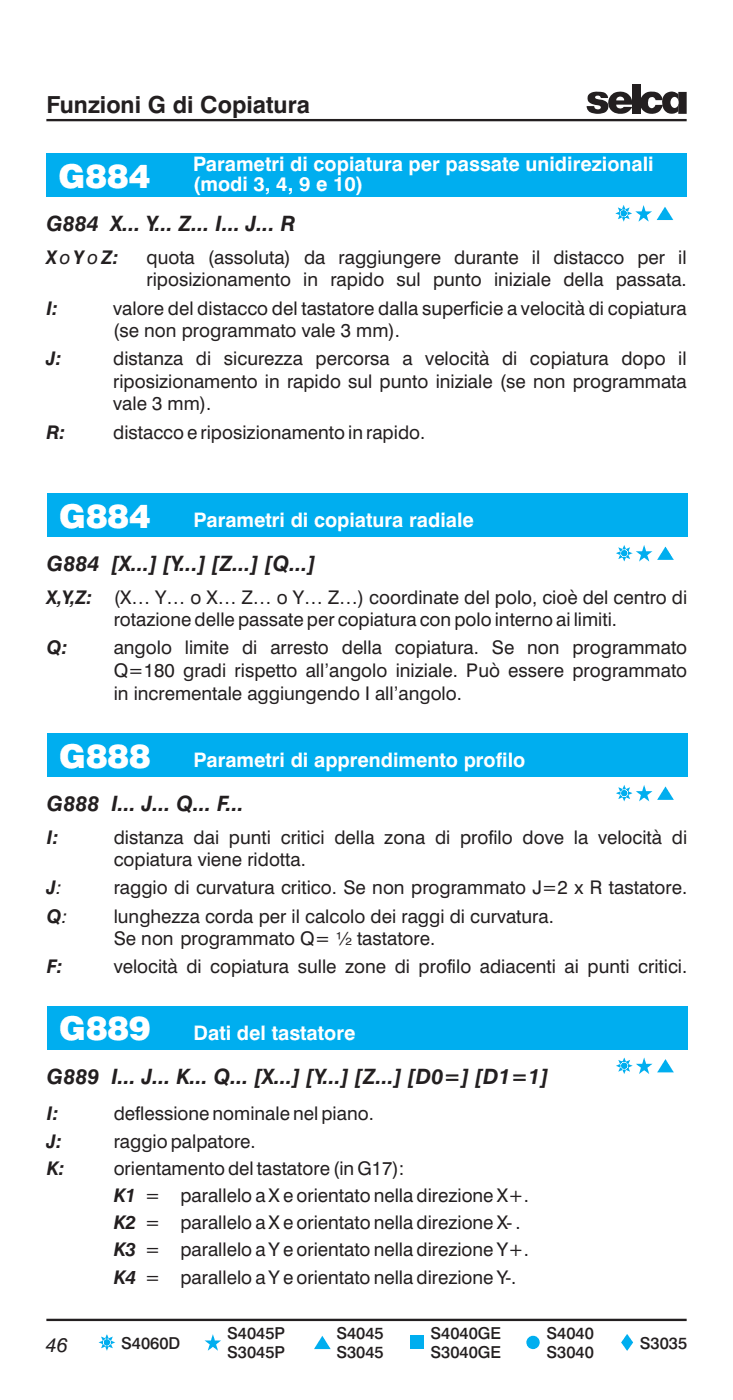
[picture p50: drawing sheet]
<svg xmlns="http://www.w3.org/2000/svg" width="110mm" height="210mm" viewBox="0 0 110 210" stroke-linecap="round" stroke-linejoin="round" font-family="sans-serif">
<defs><g id="words">
<g font-size="4.9" fill="#fff">
<text x="8.8" y="28.2">G884</text>
<text x="8.9" y="79.2">G884</text>
<text x="8.9" y="115.2">G888</text>
<text x="8.9" y="156.1">G889</text>
</g>
<text font-size="3.5" fill="#231f20" x="7" y="17">Funzioni G di Copiatura</text>
<g font-size="3.2" fill="#231f20">
<text x="7" y="34.7">G884 X... Y... Z... I... J... R</text>
<text x="7" y="85.7">G884 [X...] [Y...] [Z...] [Q...]</text>
<text x="7" y="121.7">G888 I... J... Q... F...</text>
<text x="7" y="162.6">G889 I... J... K... Q... [X...] [Y...] [Z...] [D0=] [D1=1]</text>
</g>
<g font-size="3" fill="#fff">
<text x="29" y="25.7">Parametri di copiatura per passate unidirezionali</text>
<text x="29" y="28.7">(modi 3, 4, 9 e 10)</text>
<text x="29" y="79.1">Parametri di copiatura radiale</text>
<text x="29" y="115.1">Parametri di apprendimento profilo</text>
<text x="29" y="156">Dati del tastatore</text>
</g>
<text font-size="3" fill="#231f20" x="6.9" y="202.9">46</text>
<g font-size="2.8" fill="#231f20">
<text x="7" y="39.6">XoYoZ:</text>
<text x="22" y="39.6">quota (assoluta) da raggiungere durante il distacco per il</text>
<text x="7" y="47.2">I:</text>
<text x="17" y="47.2">valore del distacco del tastatore dalla superficie a velocità di copiatura</text>
<text x="22" y="43">riposizionamento in rapido sul punto iniziale della passata.</text>
<text x="17" y="50.6">(se non programmato vale 3 mm).</text>
<text x="7" y="54.8">J:</text>
<text x="17" y="54.8">distanza di sicurezza percorsa a velocità di copiatura dopo il</text>
<text x="17" y="58.2">riposizionamento in rapido sul punto iniziale (se non programmata</text>
<text x="7" y="65.8">R:</text>
<text x="17" y="61.6">vale 3 mm).</text>
<text x="17" y="65.8">distaccoeriposizionamentoinrapido.</text>
<text x="7" y="90.6">X,Y,Z:</text>
<text x="17" y="90.6">(X… Y… o X… Z… o Y… Z…) coordinate del polo, cioè del centro di</text>
<text x="17" y="93.9">rotazionedellepassatepercopiaturaconpolointernoailimiti.</text>
<text x="7" y="98.2">Q:</text>
<text x="17" y="98.2">angolo limite di arresto della copiatura. Se non programmato</text>
<text x="17" y="101.6">Q=180 gradi rispetto all’angolo iniziale. Può essere programmato</text>
<text x="17" y="104.9">in incrementale aggiungendo I all’angolo.</text>
<text x="7" y="126.6">I:</text>
<text x="17" y="126.6">distanza dai punti critici della zona di profilo dove la velocità di</text>
<text x="17" y="129.9">copiatura viene ridotta.</text>
<text x="7" y="134.2">J:</text>
<text x="17" y="134.2">raggio di curvatura critico. Se non programmato J=2 x R tastatore.</text>
<text x="7" y="138.4">Q:</text>
<text x="17" y="138.4">lunghezza corda per il calcolo dei raggi di curvatura.</text>
<text x="17" y="141.8">Se non programmato Q= ½ tastatore.</text>
<text x="7" y="146">F:</text>
<text x="17" y="146">velocità di copiatura sulle zone di profilo adiacenti ai punti critici.</text>
<text x="7" y="168">I:</text>
<text x="7" y="172.2">J:</text>
<text x="17" y="168">deflessionenominalenelpiano.</text>
<text x="17" y="172.2">raggiopalpatore.</text>
<text x="7" y="176.3">K:</text>
<text x="17" y="176.3">orientamentodeltastatore(inG17):</text>
<text x="17" y="180.4">K1 =</text>
<text x="17" y="184.4">K2 =</text>
<text x="27" y="180.4">paralleloaXeorientatonelladirezioneX+.</text>
<text x="27" y="184.4">paralleloaXeorientatonelladirezioneX-.</text>
<text x="17" y="188.5">K3 =</text>
<text x="27" y="188.5">paralleloaYeorientatonelladirezioneY+.</text>
<text x="17" y="192.6">K4 =</text>
<text x="27" y="192.6">paralleloaYeorientatonelladirezioneY-.</text>
</g>
<g font-size="2.5" fill="#231f20">
<text x="18.2" y="202.4">S4060D</text>
<text x="34.1" y="200.8">S4045P</text>
<text x="34.1" y="203.8">S3045P</text>
<text x="50.4" y="200.8">S4045</text>
<text x="50.4" y="203.8">S3045</text>
<text x="64.5" y="200.8">S4040GE</text>
<text x="64.5" y="203.8">S3040GE</text>
<text x="81.9" y="200.8">S4040</text>
<text x="81.9" y="203.8">S3040</text>
<text x="95.9" y="202.4">S3035</text>
</g>
</g></defs>
<path d="M7 198h96" fill="none" stroke="#231f20" stroke-width=".35"/>
<g fill="#00aeef">
<path d="M94 200.1l.9 1.3-.9 1.3-.9-1.3z" fill-rule="evenodd"/>
<path d="M48.3 200.4l1.3 2h-2.5z" fill-rule="evenodd"/>
<path d="M15.1 200.5l2.2 .9-2.2 .9 .9-2.1 .9 2.1-2.1-.9 2.1-.9-.9 2.2z" fill-rule="evenodd"/>
<circle cx="79.9" cy="201.4" r="1"/>
</g>
<g fill="#00aeef">
<path d="M30.7 201.1h.9l.3-.9 .3 .9h1l-.8 .6 .3 1-.8-.6-.8 .6 .3-1z"/>
<path d="M61.5 200.4h2v2h-2z"/>
</g>
<path d="M7 18h96" fill="none" stroke="#231f20" stroke-width=".35"/>
<path d="M94.8 12.7h1.2v4.4h-1.2z" fill="#231f20"/>
<g fill="#231f20">
<path d="M91.6 14.4a1.73 1.73 0 0 0-.1 2.1 1.73 1.73 0 0 0 2.1 .5 1.81 1.81 0 0 0 1.2-1h-1.3a.62 .62 0 0 1-.7 .3 .62 .62 0 0 1-.4-.6h2.4a1.84 1.84 0 0 0-1.1-1.9 1.84 1.84 0 0 0-2.1 .6zM92.5 14.7a.6 .6 0 0 1 .6-.2 .6 .6 0 0 1 .5 .6h-1.2z" fill-rule="evenodd"/>
<path d="M88.3 14.2a2.37 2.37 0 0 1 2.7 0l.2 .5h-1.1l-.1-.1a.46 .46 0 0 0-.8 0l.3 .3a1.63 1.63 0 0 1 1.7 .8 1.13 1.13 0 0 1-1.2 1.4 1.76 1.76 0 0 1-2-.8v-.4h1.1a.55 .55 0 0 0 .3 .5 .55 .55 0 0 0 .6-.1l.1-.2-.2-.2-1-.2a.92 .92 0 0 1-.6-1.5z" fill-rule="evenodd"/>
<path d="M96.4 14.3a1.81 1.81 0 0 1 2.9 .4v.3h-1a.58 .58 0 0 0-.7-.4 .58 .58 0 0 0-.4 .7 .66 .66 0 0 0 .7 .9l.4-.5h1.1a1.72 1.72 0 0 1-2.5 1.2 1.72 1.72 0 0 1-.5-2.6z" fill-rule="evenodd"/>
<path d="M101.7 13.8h1.3v3.3h-1.3z" fill-rule="evenodd"/>
<path d="M99.7 14.1a1.46 1.46 0 0 1 2 .1v.9a.62 .62 0 0 0-.8-.5 .62 .62 0 0 0-.4 .8 .62 .62 0 0 0 .5 .8 .62 .62 0 0 0 .7-.5v1a1.48 1.48 0 0 1-1.7 .2 1.48 1.48 0 0 1-.7-1.6v-.5z" fill-rule="evenodd"/>
</g>
<g fill="#00aeef">
<path d="M7 23h96v6.5h-96z"/>
<path d="M95.3 31.7h.9l.3-.9 .3 .9h1l-.8 .6 .3 1-.8-.6-.8 .6 .3-1z"/>
<path d="M95.3 82.7h1l.3-1 .3 1h.9l-.7 .6 .3 .9-.8-.5-.8 .5 .3-.9z"/>
<path d="M7 74h96v6.5h-96z"/>
<path d="M95.3 118.7h1l.3-1 .3 1h.9l-.7 .6 .3 .9-.8-.5-.8 .5 .3-.9z"/>
<path d="M7 110h96v6.5h-96z"/>
<path d="M95.3 159.6h1l.3-1 .3 1h.9l-.7 .6 .3 .9-.8-.5-.8 .5 .3-.9z"/>
<path d="M7 150.9h96v6.5h-96z"/>
</g>
<g fill="#00aeef">
<path d="M92.6 31.1l2.2 .9-2.2 .9 .9-2.1 .9 2.1-2.1-.9 2.1-.9-.9 2.2z" fill-rule="evenodd"/>
<path d="M99.7 31l1.3 2h-2.5z" fill-rule="evenodd"/>
<path d="M92.7 82.1l2.1 .9-2.1 .9 .9-2.2 .9 2.2-2.2-.9 2.2-.9-.9 2.1z" fill-rule="evenodd"/>
<path d="M99.8 82l1.2 2h-2.5z" fill-rule="evenodd"/>
<path d="M92.7 118.1l2.1 .9-2.1 .9 .9-2.2 .9 2.2-2.2-.9 2.2-.9-.9 2.1z" fill-rule="evenodd"/>
<path d="M99.8 118l1.2 2h-2.5z" fill-rule="evenodd"/>
<path d="M92.7 159l2.1 .9-2.1 .9 .9-2.2 .9 2.2-2.2-.9 2.2-.9-.9 2.1z" fill-rule="evenodd"/>
<path d="M99.8 158.9l1.2 2h-2.5z" fill-rule="evenodd"/>
</g>
<use href="#words"/>
</svg>
